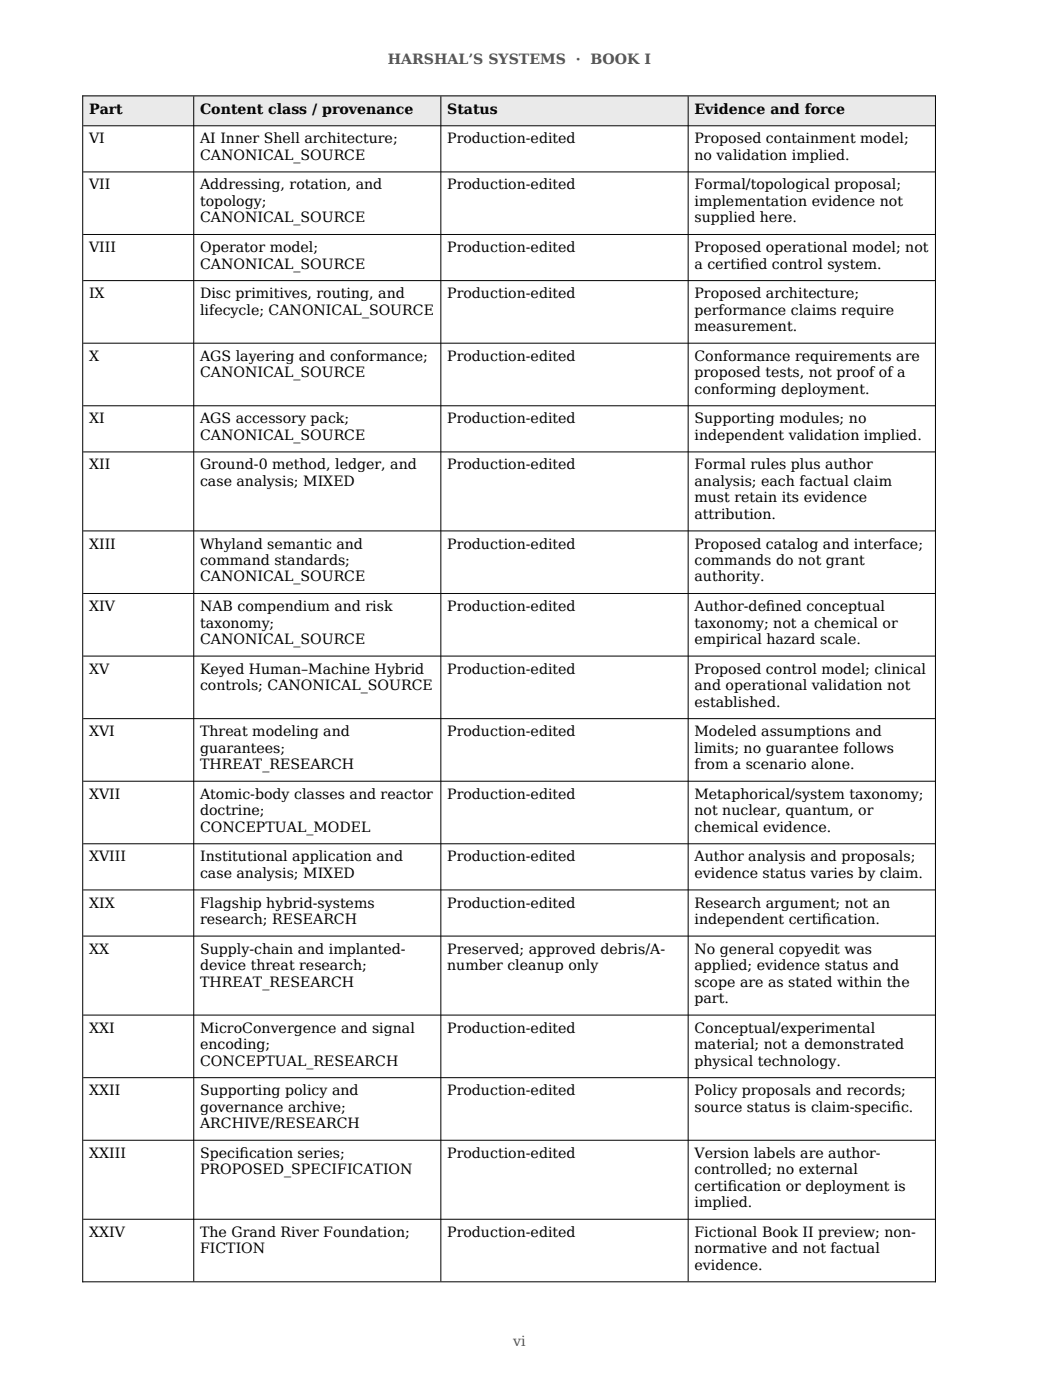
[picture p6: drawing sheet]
<svg xmlns="http://www.w3.org/2000/svg" width="210mm" height="279mm" viewBox="0 0 210 279" stroke-linecap="round" stroke-linejoin="round" font-family="sans-serif">
<defs><g id="words">
<g font-size="2.8" fill="#555">
<text x="77.4" y="12.8">HARSHAL’S SYSTEMS · BOOK I</text>
<text x="102.4" y="268.6">vi</text>
</g>
<g font-size="2.8">
<text x="17.8" y="22.7">Part</text>
<text x="39.9" y="22.7">Content class / provenance</text>
<text x="89.3" y="22.7">Status</text>
<text x="138.6" y="22.7">Evidence and force</text>
<text x="17.8" y="28.6">VI</text>
<text x="39.9" y="28.6">AI Inner Shell architecture;</text>
<text x="89.3" y="28.6">Production-edited</text>
<text x="138.6" y="28.6">Proposed containment model;</text>
<text x="39.9" y="31.9">CANONICAL_SOURCE</text>
<text x="138.6" y="31.9">no validation implied.</text>
<text x="17.8" y="37.8">VII</text>
<text x="39.9" y="37.8">Addressing, rotation, and</text>
<text x="39.9" y="41.1">topology;</text>
<text x="89.3" y="37.8">Production-edited</text>
<text x="138.6" y="37.8">Formal/topological proposal;</text>
<text x="138.6" y="41.1">implementation evidence not</text>
<text x="39.9" y="44.4">CANONICAL_SOURCE</text>
<text x="138.6" y="44.4">supplied here.</text>
<text x="17.8" y="50.3">VIII</text>
<text x="39.9" y="50.3">Operator model;</text>
<text x="39.9" y="53.6">CANONICAL_SOURCE</text>
<text x="89.3" y="50.3">Production-edited</text>
<text x="138.6" y="50.3">Proposed operational model; not</text>
<text x="138.6" y="53.6">a certif</text>
<text x="147.8" y="53.6">ied control system.</text>
<text x="17.8" y="59.5">IX</text>
<text x="39.9" y="59.5">Disc primitives, routing, and</text>
<text x="89.3" y="59.5">Production-edited</text>
<text x="138.6" y="59.5">Proposed architecture;</text>
<text x="39.9" y="62.8">lifecycle; CANONICAL_SOURCE</text>
<text x="138.6" y="62.8">performance claims require</text>
<text x="138.6" y="66.1">measurement.</text>
<text x="17.8" y="72">X</text>
<text x="39.9" y="72">AGS layering and conformance;</text>
<text x="39.9" y="75.3">CANONICAL_SOURCE</text>
<text x="89.3" y="72">Production-edited</text>
<text x="138.6" y="72">Conformance requirements are</text>
<text x="138.6" y="75.3">proposed tests, not proof of a</text>
<text x="138.6" y="78.6">conforming deployment.</text>
<text x="17.8" y="84.5">XI</text>
<text x="39.9" y="84.5">AGS accessory pack;</text>
<text x="39.9" y="87.8">CANONICAL_SOURCE</text>
<text x="89.3" y="84.5">Production-edited</text>
<text x="138.6" y="84.5">Supporting modules; no</text>
<text x="138.6" y="87.8">independent validation implied.</text>
<text x="17.8" y="93.7">XII</text>
<text x="39.9" y="93.7">Ground-0 method, ledger, and</text>
<text x="89.3" y="93.7">Production-edited</text>
<text x="138.6" y="93.7">Formal rules plus author</text>
<text x="39.9" y="97">case analysis; MIXED</text>
<text x="138.6" y="97">analysis; each factual claim</text>
<text x="138.6" y="100.3">must retain its evidence</text>
<text x="138.6" y="103.5">attribution.</text>
<text x="17.8" y="109.5">XIII</text>
<text x="39.9" y="109.5">Whyland semantic and</text>
<text x="39.9" y="112.7">command standards;</text>
<text x="89.3" y="109.5">Production-edited</text>
<text x="138.6" y="109.5">Proposed catalog and interface;</text>
<text x="138.6" y="112.7">commands do not grant</text>
<text x="39.9" y="116">CANONICAL_SOURCE</text>
<text x="138.6" y="116">authority.</text>
<text x="17.8" y="122">XIV</text>
<text x="39.9" y="122">NAB compendium and risk</text>
<text x="39.9" y="125.2">taxonomy;</text>
<text x="89.3" y="122">Production-edited</text>
<text x="138.6" y="122">Author-def</text>
<text x="138.6" y="125.2">taxonomy; not a chemical or</text>
<text x="152.9" y="122">ined conceptual</text>
<text x="39.9" y="128.5">CANONICAL_SOURCE</text>
<text x="138.6" y="128.5">empirical hazard scale.</text>
<text x="17.8" y="134.4">XV</text>
<text x="39.9" y="134.4">Keyed Human–Machine Hybrid</text>
<text x="39.9" y="137.7">controls; CANONICAL_SOURCE</text>
<text x="89.3" y="134.4">Production-edited</text>
<text x="138.6" y="134.4">Proposed control model; clinical</text>
<text x="138.6" y="137.7">and operational validation not</text>
<text x="138.6" y="141">established.</text>
<text x="17.8" y="146.9">XVI</text>
<text x="39.9" y="146.9">Threat modeling and</text>
<text x="89.3" y="146.9">Production-edited</text>
<text x="138.6" y="146.9">Modeled assumptions and</text>
<text x="39.9" y="150.2">guarantees;</text>
<text x="39.9" y="153.5">THREAT_RESEARCH</text>
<text x="138.6" y="150.2">limits; no guarantee follows</text>
<text x="138.6" y="153.5">from a scenario alone.</text>
<text x="17.8" y="159.4">XVII</text>
<text x="39.9" y="159.4">Atomic-body classes and reactor</text>
<text x="89.3" y="159.4">Production-edited</text>
<text x="138.6" y="159.4">Metaphorical/system taxonomy;</text>
<text x="39.9" y="162.7">doctrine;</text>
<text x="39.9" y="166">CONCEPTUAL_MODEL</text>
<text x="138.6" y="162.7">not nuclear, quantum, or</text>
<text x="138.6" y="166">chemical evidence.</text>
<text x="17.8" y="171.9">XVIII</text>
<text x="39.9" y="171.9">Institutional application and</text>
<text x="89.3" y="171.9">Production-edited</text>
<text x="138.6" y="171.9">Author analysis and proposals;</text>
<text x="39.9" y="175.2">case analysis; MIXED</text>
<text x="138.6" y="175.2">evidence status varies by claim.</text>
<text x="17.8" y="181.1">XIX</text>
<text x="39.9" y="181.1">Flagship hybrid-systems</text>
<text x="39.9" y="184.4">research; RESEARCH</text>
<text x="89.3" y="181.1">Production-edited</text>
<text x="138.6" y="181.1">Research argument; not an</text>
<text x="138.6" y="184.4">independent certif</text>
<text x="164" y="184.4">ication.</text>
<text x="17.8" y="190.3">XX</text>
<text x="39.9" y="190.3">Supply-chain and implanted-</text>
<text x="89.3" y="190.3">Preserved; approved debris/A-</text>
<text x="138.6" y="190.3">No general copyedit was</text>
<text x="39.9" y="193.6">device threat research;</text>
<text x="39.9" y="196.9">THREAT_RESEARCH</text>
<text x="89.3" y="193.6">number cleanup only</text>
<text x="138.6" y="193.6">applied; evidence status and</text>
<text x="138.6" y="196.9">scope are as stated within the</text>
<text x="138.6" y="200.2">part.</text>
<text x="17.8" y="206.1">XXI</text>
<text x="39.9" y="206.1">MicroConvergence and signal</text>
<text x="39.9" y="209.4">encoding;</text>
<text x="89.3" y="206.1">Production-edited</text>
<text x="138.6" y="206.1">Conceptual/experimental</text>
<text x="138.6" y="209.4">material; not a demonstrated</text>
<text x="39.9" y="212.7">CONCEPTUAL_RESEARCH</text>
<text x="138.6" y="212.7">physical technology.</text>
<text x="17.8" y="218.6">XXII</text>
<text x="39.9" y="218.6">Supporting policy and</text>
<text x="39.9" y="221.9">governance archive;</text>
<text x="89.3" y="218.6">Production-edited</text>
<text x="138.6" y="218.6">Policy proposals and records;</text>
<text x="138.6" y="221.9">source status is claim-specif</text>
<text x="177.9" y="221.9">ic.</text>
<text x="39.9" y="225.1">ARCHIVE/RESEARCH</text>
<text x="17.8" y="231.1">XXIII</text>
<text x="39.9" y="231.1">Specif</text>
<text x="47.8" y="231.1">ication series;</text>
<text x="89.3" y="231.1">Production-edited</text>
<text x="138.6" y="231.1">Version labels are author-</text>
<text x="39.9" y="234.4">PROPOSED_SPECIFICATION</text>
<text x="138.6" y="234.4">controlled; no external</text>
<text x="138.6" y="237.6">certif</text>
<text x="145.2" y="237.6">ication or deployment is</text>
<text x="138.6" y="240.9">implied.</text>
<text x="17.8" y="246.8">XXIV</text>
<text x="39.9" y="246.8">The Grand River Foundation;</text>
<text x="39.9" y="250.1">FICTION</text>
<text x="89.3" y="246.8">Production-edited</text>
<text x="138.6" y="246.8">Fictional Book II preview; non-</text>
<text x="138.6" y="250.1">normative and not factual</text>
<text x="138.6" y="253.4">evidence.</text>
</g>
</g></defs>
<g fill="#e7ebf0">
<path d="M16.5 19.1h22.1v5.9h-22.1z" fill-rule="evenodd"/>
<path d="M38.7 19.1h49.3v5.9h-49.3z" fill-rule="evenodd"/>
<path d="M88 19.1h49.3v5.9h-49.3z" fill-rule="evenodd"/>
<path d="M137.3 19.1h49.4v5.9h-49.4z" fill-rule="evenodd"/>
<path d="M16.5 19.1h22.1v5.9h-22.1z" fill-rule="evenodd"/>
<path d="M38.7 19.1h49.3v5.9h-49.3z" fill-rule="evenodd"/>
<path d="M88 19.1h49.3v5.9h-49.3z" fill-rule="evenodd"/>
<path d="M137.3 19.1h49.4v5.9h-49.4z" fill-rule="evenodd"/>
</g>
<g fill="none" stroke="#000" stroke-width=".2">
<path d="M16.4 19.1h170.4M16.5 19.1v236.8M38.7 19.2v236.5M88 19.2v236.5M137.3 19.2v236.5M186.7 19.1v236.8M16.6 25.1h170M16.6 34.3h170M16.6 46.8h170M16.6 56h170M16.6 68.5h170M16.6 81h170"/>
<path d="M16.6 90.2h170M16.6 106h170M16.6 118.4h170M16.6 130.9h170M16.6 143.4h170M16.6 155.9h170M16.6 168.4h170M16.6 177.6h170M16.6 186.8h170M16.6 202.6h170M16.6 215.1h170M16.6 227.6h170"/>
<path d="M16.4 255.8h170.4M16.6 243.3h170"/>
</g>
<use href="#words"/>
</svg>
